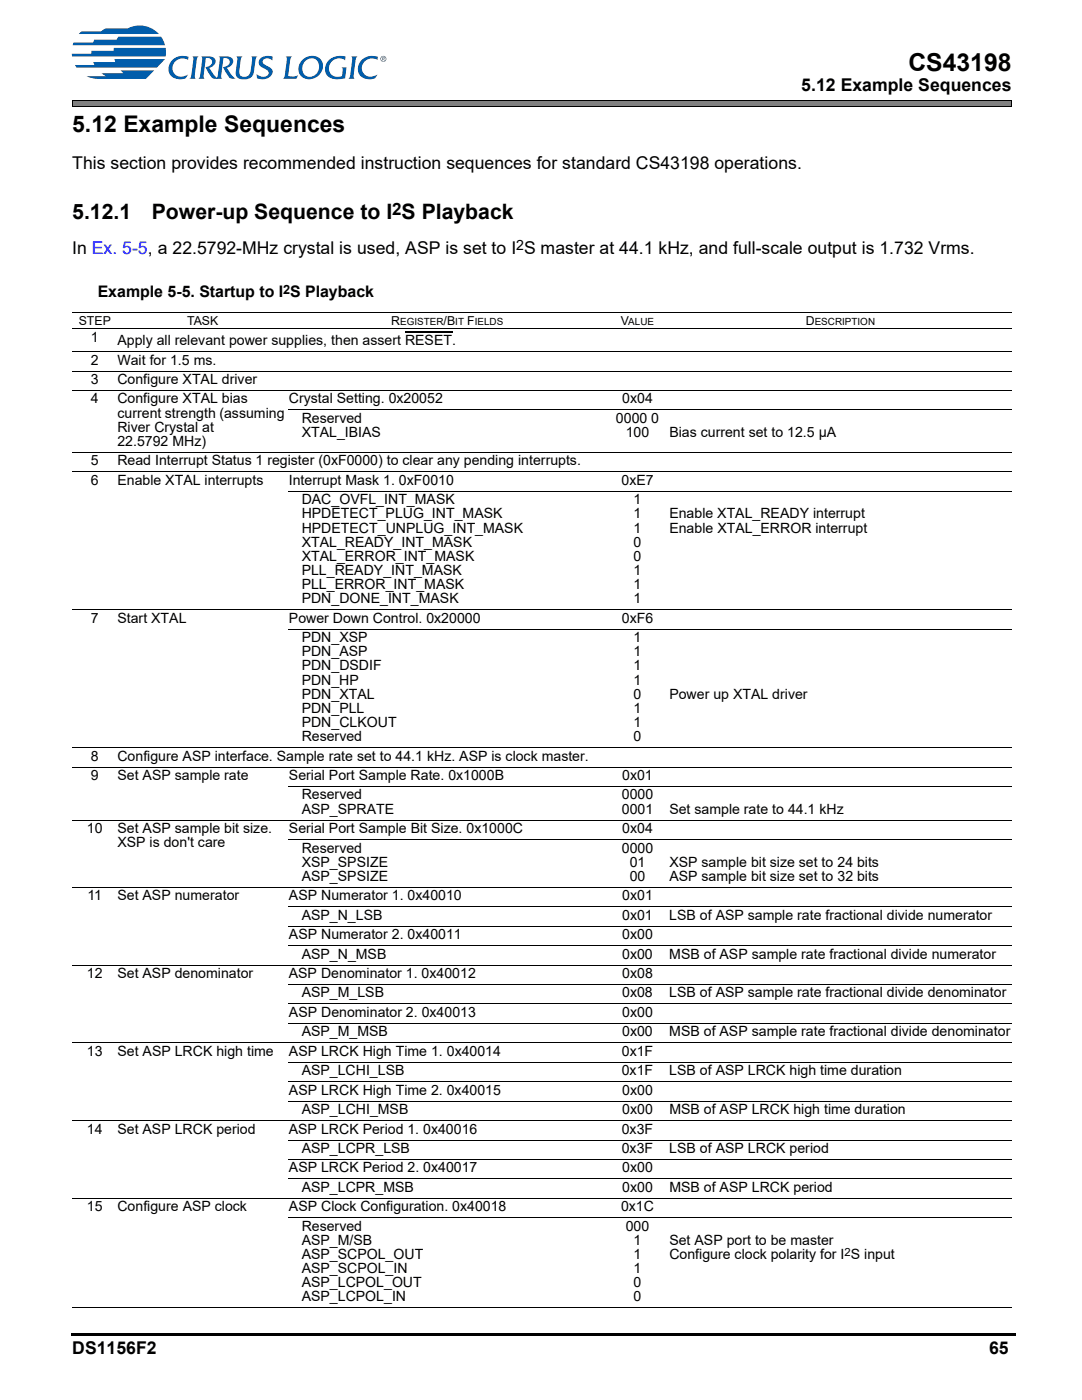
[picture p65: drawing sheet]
<svg xmlns="http://www.w3.org/2000/svg" width="216mm" height="279mm" viewBox="0 0 216 279" stroke-linecap="round" stroke-linejoin="round" font-family="sans-serif">
<defs><g id="words">
<text font-size="4.9" x="181.3" y="14.2">CS43198</text>
<text font-size="4.6" x="14.4" y="26.4">5.12 Example Sequences</text>
<g font-size="4.2">
<text x="14.4" y="43.7">5.12.1</text>
<text x="30.3" y="43.7">Power-up Sequence to I S Playback</text>
</g>
<g font-size="3.5">
<text x="159.9" y="18.2">5.12 Example Sequences</text>
<text x="14.4" y="33.8">This section provides recommended instruction sequences for standard CS43198 operations.</text>
<text x="14.4" y="50.7">In Ex. 5-5, a 22.5792-MHz crystal is used, ASP is set to I S master at 44.1 kHz, and full-scale output is 1.732 Vrms.</text>
<text x="14.4" y="270.2">DS1156F2</text>
<text x="197.4" y="270.2">65</text>
</g>
<text font-size="3.4" x="78.3" y="42.9">2</text>
<text font-size="3.2" x="19.5" y="59.2">Example 5-5. Startup to I S Playback</text>
<g font-size="2.8">
<text x="103" y="50">2</text>
<text x="18.1" y="68.2">1</text>
<text x="23.4" y="68.9">Apply all relevant power supplies, then assert RESET.</text>
<text x="18.1" y="72.8">2</text>
<text x="18.1" y="76.6">3</text>
<text x="23.4" y="72.8">Wait for 1.5 ms.</text>
<text x="23.4" y="76.6">Configure XTAL driver</text>
<text x="18.1" y="80.5">4</text>
<text x="23.4" y="80.5">Configure XTAL bias</text>
<text x="23.4" y="83.4">current strength (assuming</text>
<text x="57.7" y="80.5">Crystal Setting. 0x20052</text>
<text x="124.2" y="80.5">0x04</text>
<text x="23.4" y="86.2">River Crystal at</text>
<text x="23.4" y="89">22.5792 MHz)</text>
<text x="60.2" y="84.4">Reserved</text>
<text x="60.2" y="87.2">XTAL_IBIAS</text>
<text x="122.9" y="84.4">0000 0</text>
<text x="124.9" y="87.2">100</text>
<text x="133.6" y="87.2">Bias current set to 12.5 µA</text>
<text x="18.1" y="92.9">5</text>
<text x="23.4" y="92.9">Read Interrupt Status 1 register (0xF0000) to clear any pending interrupts.</text>
<text x="18.1" y="96.8">6</text>
<text x="23.4" y="96.8">Enable XTAL interrupts</text>
<text x="57.6" y="96.8">Interrupt Mask 1. 0xF0010</text>
<text x="60.2" y="100.6">DAC_OVFL_INT_MASK</text>
<text x="124" y="96.8">0xE7</text>
<text x="126.4" y="100.6">1</text>
<text x="60.2" y="103.5">HPDETECT_PLUG_INT_MASK</text>
<text x="60.2" y="106.3">HPDETECT_UNPLUG_INT_MASK</text>
<text x="126.4" y="103.5">1</text>
<text x="126.4" y="106.3">1</text>
<text x="133.6" y="103.5">Enable XTAL_READY interrupt</text>
<text x="133.6" y="106.3">Enable XTAL_ERROR interrupt</text>
<text x="60.2" y="109.1">XTAL_READY_INT_MASK</text>
<text x="60.2" y="111.9">XTAL_ERROR_INT_MASK</text>
<text x="126.4" y="109.1">0</text>
<text x="126.4" y="111.9">0</text>
<text x="60.2" y="114.7">PLL_READY_INT_MASK</text>
<text x="60.2" y="117.6">PLL_ERROR_INT_MASK</text>
<text x="126.4" y="114.7">1</text>
<text x="126.4" y="117.6">1</text>
<text x="18.1" y="124.3">7</text>
<text x="23.4" y="124.3">Start XTAL</text>
<text x="57.7" y="124.3">Power Down Control. 0x20000</text>
<text x="60.2" y="120.4">PDN_DONE_INT_MASK</text>
<text x="124.1" y="124.3">0xF6</text>
<text x="126.4" y="120.4">1</text>
<text x="60.2" y="128.1">PDN_XSP</text>
<text x="60.2" y="131">PDN_ASP</text>
<text x="126.4" y="128.1">1</text>
<text x="126.4" y="131">1</text>
<text x="60.2" y="133.8">PDN_DSDIF</text>
<text x="60.2" y="136.6">PDN_HP</text>
<text x="126.4" y="133.8">1</text>
<text x="126.4" y="136.6">1</text>
<text x="60.2" y="139.4">PDN_XTAL</text>
<text x="60.2" y="142.3">PDN_PLL</text>
<text x="126.4" y="139.4">0</text>
<text x="126.4" y="142.3">1</text>
<text x="133.6" y="139.4">Power up XTAL driver</text>
<text x="60.2" y="145.1">PDN_CLKOUT</text>
<text x="60.2" y="147.9">Reserved</text>
<text x="126.4" y="145.1">1</text>
<text x="126.4" y="147.9">0</text>
<text x="18.1" y="151.8">8</text>
<text x="18.1" y="155.7">9</text>
<text x="23.4" y="151.8">Configure ASP interface. Sample rate set to 44.1 kHz. ASP is clock master.</text>
<text x="23.4" y="155.7">Set ASP sample rate</text>
<text x="57.7" y="155.7">Serial Port Sample Rate. 0x1000B</text>
<text x="124.2" y="155.7">0x01</text>
<text x="60.2" y="159.6">Reserved</text>
<text x="124.1" y="159.6">0000</text>
<text x="17.4" y="166.2">10</text>
<text x="23.4" y="166.2">Set ASP sample bit size.</text>
<text x="57.7" y="166.2">Serial Port Sample Bit Size. 0x1000C</text>
<text x="60.2" y="162.4">ASP_SPRATE</text>
<text x="124.1" y="162.4">0001</text>
<text x="124.2" y="166.2">0x04</text>
<text x="133.6" y="162.4">Set sample rate to 44.1 kHz</text>
<text x="23.4" y="169.1">XSP is don't care</text>
<text x="60.2" y="170.1">Reserved</text>
<text x="60.2" y="173">XSP_SPSIZE</text>
<text x="124.1" y="170.1">0000</text>
<text x="125.6" y="173">01</text>
<text x="133.6" y="173">XSP sample bit size set to 24 bits</text>
<text x="17.5" y="179.7">11</text>
<text x="23.4" y="179.7">Set ASP numerator</text>
<text x="57.7" y="179.7">ASP Numerator 1. 0x40010</text>
<text x="60.2" y="175.8">ASP_SPSIZE</text>
<text x="124.2" y="179.7">0x01</text>
<text x="125.6" y="175.8">00</text>
<text x="133.6" y="175.8">ASP sample bit size set to 32 bits</text>
<text x="60.2" y="183.5">ASP_N_LSB</text>
<text x="124.2" y="183.5">0x01</text>
<text x="133.5" y="183.5">LSB of ASP sample rate fractional divide numerator</text>
<text x="57.7" y="187.4">ASP Numerator 2. 0x40011</text>
<text x="60.2" y="191.3">ASP_N_MSB</text>
<text x="124.2" y="191.3">0x00</text>
<text x="124.2" y="187.4">0x00</text>
<text x="133.5" y="191.3">MSB of ASP sample rate fractional divide numerator</text>
<text x="17.4" y="195.2">12</text>
<text x="23.4" y="195.2">Set ASP denominator</text>
<text x="57.6" y="195.2">ASP Denominator 1. 0x40012</text>
<text x="124.2" y="195.2">0x08</text>
<text x="57.7" y="202.9">ASP Denominator 2. 0x40013</text>
<text x="60.2" y="199.1">ASP_M_LSB</text>
<text x="124.1" y="199.1">0x08</text>
<text x="124.2" y="202.9">0x00</text>
<text x="133.5" y="199.1">LSB of ASP sample rate fractional divide denominator</text>
<text x="60.2" y="206.8">ASP_M_MSB</text>
<text x="124.2" y="206.8">0x00</text>
<text x="133.5" y="206.8">MSB of ASP sample rate fractional divide denominator</text>
<text x="17.4" y="210.7">13</text>
<text x="23.4" y="210.7">Set ASP LRCK high time</text>
<text x="57.7" y="210.7">ASP LRCK High Time 1. 0x40014</text>
<text x="60.2" y="214.6">ASP_LCHI_LSB</text>
<text x="124.1" y="214.6">0x1F</text>
<text x="124.1" y="210.7">0x1F</text>
<text x="133.5" y="214.6">LSB of ASP LRCK high time duration</text>
<text x="57.7" y="218.5">ASP LRCK High Time 2. 0x40015</text>
<text x="124.2" y="218.5">0x00</text>
<text x="17.4" y="226.2">14</text>
<text x="23.4" y="226.2">Set ASP LRCK period</text>
<text x="57.6" y="226.2">ASP LRCK Period 1. 0x40016</text>
<text x="60.2" y="222.3">ASP_LCHI_MSB</text>
<text x="124.1" y="226.2">0x3F</text>
<text x="124.2" y="222.3">0x00</text>
<text x="133.6" y="222.3">MSB of ASP LRCK high time duration</text>
<text x="57.7" y="234">ASP LRCK Period 2. 0x40017</text>
<text x="60.2" y="230.1">ASP_LCPR_LSB</text>
<text x="124.1" y="230.1">0x3F</text>
<text x="124.2" y="234">0x00</text>
<text x="133.6" y="230.1">LSB of ASP LRCK period</text>
<text x="60.2" y="237.9">ASP_LCPR_MSB</text>
<text x="124.2" y="237.9">0x00</text>
<text x="133.6" y="237.9">MSB of ASP LRCK period</text>
<text x="17.4" y="241.7">15</text>
<text x="23.4" y="241.7">Configure ASP clock</text>
<text x="57.7" y="241.7">ASP Clock Configuration. 0x40018</text>
<text x="60.2" y="245.6">Reserved</text>
<text x="123.9" y="241.7">0x1C</text>
<text x="124.9" y="245.6">000</text>
<text x="60.2" y="248.5">ASP_M/SB</text>
<text x="60.2" y="251.3">ASP_SCPOL_OUT</text>
<text x="126.4" y="248.5">1</text>
<text x="126.4" y="251.3">1</text>
<text x="133.6" y="248.5">Set ASP port to be master</text>
<text x="133.6" y="251.3">Configure clock polarity for I S input</text>
<text x="60.2" y="254.1">ASP_SCPOL_IN</text>
<text x="60.2" y="256.9">ASP_LCPOL_OUT</text>
<text x="126.4" y="254.1">1</text>
<text x="126.4" y="256.9">0</text>
<text x="60.2" y="259.7">ASP_LCPOL_IN</text>
<text x="126.4" y="259.7">0</text>
</g>
<g font-size="2.5">
<text x="56.5" y="58.6">2</text>
<text x="15.7" y="64.8">STEP</text>
<text x="37.3" y="64.8">TASK</text>
<text x="78.1" y="64.8">R</text>
<text x="88.5" y="64.8">/B</text>
<text x="93.2" y="64.8">F</text>
<text x="123.9" y="64.8">V</text>
<text x="160.8" y="64.8">D</text>
</g>
<text font-size="2.2" x="168.5" y="250.7">2</text>
<g font-size="2">
<text x="79.8" y="64.8">EGISTER</text>
<text x="90.8" y="64.8">IT</text>
<text x="94.7" y="64.8">IELDS</text>
<text x="125.4" y="64.8">ALUE</text>
<text x="162.6" y="64.8">ESCRIPTION</text>
</g>
</g></defs>
<path d="M14.2 266.1h.2v.5h-.2zM14.4 266.1h188.3v.5h-188.3z" fill="#000"/>
<path d="M14.4 267.8h187.7v3.4h-187.7z" fill="#fff"/>
<path d="M14.4 20.1h187.4v1.1h-187.4z" fill="#808080"/>
<path d="M14.3 21.2h187.5M14.4 20.1h187.5" fill="none" stroke="#000" stroke-width=".2"/>
<path d="M14.3 20h.2v1.2h-.2zM201.8 20.1h.1v1.2h-.1z" fill="#000"/>
<g fill="#015dab">
<path d="M72.2 12a3.3 3.3 0 0 1 3.2-.7l-.1 .7a1.95 1.95 0 0 0-2.6 .4 1.95 1.95 0 0 0 .2 2.6 2.38 2.38 0 0 0 2.4-.1l-.5 .7a2.69 2.69 0 0 1-3.3-1 2.5 2.5 0 0 1 .7-2.6z"/>
<path d="M34.4 12a3.3 3.3 0 0 1 3.2-.7l-.1 .7a1.95 1.95 0 0 0-2.6 .4 1.95 1.95 0 0 0 .2 2.6 2.37 2.37 0 0 0 2.4-.1l-.4 .7a2.69 2.69 0 0 1-3.3-1 2.5 2.5 0 0 1 .6-2.6z"/>
<path d="M38.4 11.3h1.2l-.3 .7-.4 3v.5l.2 .2h-1.3l.4-.7 .4-3-.1-.6z"/>
<path d="M40.1 11.3a2.82 2.82 0 0 1 2.8 .4 1.28 1.28 0 0 1-1.2 1.8l1 1.5 .8 .7a1.23 1.23 0 0 1-1.3-.3l-1.2-2 .3-.1a.9 .9 0 0 0 .9-.6 .9 .9 0 0 0-.4-1l-.7-.1-.5 3.4 .1 .5 .1 .2h-1.2l.3-.4 .4-3.3v-.6z"/>
<path d="M43.7 11.3a2.82 2.82 0 0 1 2.7 .4 1.28 1.28 0 0 1-1.1 1.8l1 1.5 .7 .7a1.23 1.23 0 0 1-1.3-.3l-1.2-2 .3-.1a.9 .9 0 0 0 1-.6 .9 .9 0 0 0-.5-1l-.7-.1-.5 3.4 .1 .5 .1 .2h-1.2l.3-.4 .5-3.3-.1-.6z"/>
<path d="M47.1 11.3h1.3l-.3 .4-.3 2.3a1.09 1.09 0 0 0 .6 1.3 1.09 1.09 0 0 0 1.3-.4l.3-.9 .3-2v-.6l-.2-.1h1.3l-.4 .4-.3 2.3a1.98 1.98 0 0 1-2.6 1.8 1.26 1.26 0 0 1-1-1.8l.3-2.3z"/>
<path d="M52.1 11.5a2.8 2.8 0 0 1 2.3-.2l-.1 .8a1.16 1.16 0 0 0-1.9 .2 1.61 1.61 0 0 0 1.2 1 1.19 1.19 0 0 1 .8 1.3 1.19 1.19 0 0 1-1 1l-1 .2-1.1-.2-.1-.8a1.46 1.46 0 0 0 2.4-.2 1.52 1.52 0 0 0-1.2-1.1 1.11 1.11 0 0 1-.8-.9 1.11 1.11 0 0 1 .5-1.1z"/>
<path d="M57 11.3h1.3l-.2 .1-.2 .6-.4 3.2a2.78 2.78 0 0 0 2-.2l-.3 .7h-2.8l.4-.7 .4-3v-.6z"/>
<path d="M65.6 12a3.8 3.8 0 0 1 3.4-.7l-.1 .7a1.96 1.96 0 0 0-2.8 .4 1.96 1.96 0 0 0 .3 2.7l.9 .2 .9-.1 .2-1a.62 .62 0 0 0-.2-.8h1l-.3 2.2a3.9 3.9 0 0 1-3.7-.6 2.4 2.4 0 0 1 .4-3z"/>
<path d="M70.1 11.3h1.2l-.3 .7-.4 3v.5l.2 .2h-1.3l.4-.7 .4-3-.1-.6z"/>
<path d="M14.3 10.7h3.9v-.6h4.5v-.5h10.3l.1 .8-.1 .9h-18.6z"/>
<path d="M15 13h3.9l-.3-.6h4.4l-.2-.6h10.1l-1.6 1.7h-16z"/>
<path d="M17.3 15.2h3.9l-1-.6h4.5l-.7-.6h6.8l-1.7 1.7h-9.6h-.9z"/>
<path d="M15.9 6.6l.4-.3h3.9l.9-.6h4.4a5.2 5.2 0 0 1 6.2 1.1h-16z"/>
<path d="M14.7 8.5h3.9l.2-.6h4.5l.3-.6h8.5l.8 1.7h-18.4z"/>
<path d="M60.3 12a2.19 2.19 0 0 0-.4 2.9 2.19 2.19 0 0 0 2.9 .7 2.32 2.32 0 0 0 1.6-2.1 2.32 2.32 0 0 0-1.4-2.3 2.8 2.8 0 0 0-2.7 .8zM60.9 12.1a1.62 1.62 0 0 1 2.2-.2 1.62 1.62 0 0 1 .4 2.2 1.67 1.67 0 0 1-2.2 1.2 1.67 1.67 0 0 1-.9-2.4z"/>
<path d="M76.4 11.5h.2v.2h-.2zM76.3 11.4v.7l.1-.3 .4 .3-.2-.3 .2-.2-.1-.1zM75.9 11.8a.6 .6 0 0 0 1.2 0 .6 .6 0 0 0-1.2 0zM76 11.8a.5 .5 0 0 1 1 0 .5 .5 0 0 1-1 0z"/>
</g>
<path d="M80.8 66.2h9.4" fill="none" stroke="#000" stroke-width=".21"/>
<g fill="none" stroke="#000" stroke-width=".2">
<path d="M14.4 62.4h187.4M14.4 65.6h187.4M14.4 70.2h187.4M14.4 74.1h187.4M14.4 77.9h187.4M14.4 90.3h187.4M14.4 94.2h187.4M57.5 81.8h144.3M57.5 98h144.3M14.4 121.7h187.4M57.5 125.6h144.3M14.4 149.2h187.4"/>
<path d="M14.4 153.1h187.4M57.5 157h144.3M14.4 163.7h187.4M14.4 177.1h187.4M57.5 167.5h144.3M14.4 192.6h187.4M57.5 181h144.3M57.5 184.8h144.3M57.5 188.7h144.3M57.5 196.5h144.3M14.4 208.1h187.4M57.5 200.4h144.3"/>
<path d="M57.5 204.2h144.3M57.5 212h144.3M57.5 215.9h144.3M57.5 219.8h144.3M14.4 223.6h187.4M14.4 239.2h187.4M57.5 227.5h144.3M57.5 231.4h144.3M57.5 235.3h144.3M57.5 243h144.3M14.4 261h187.4"/>
</g>
<use href="#words"/>
</svg>
